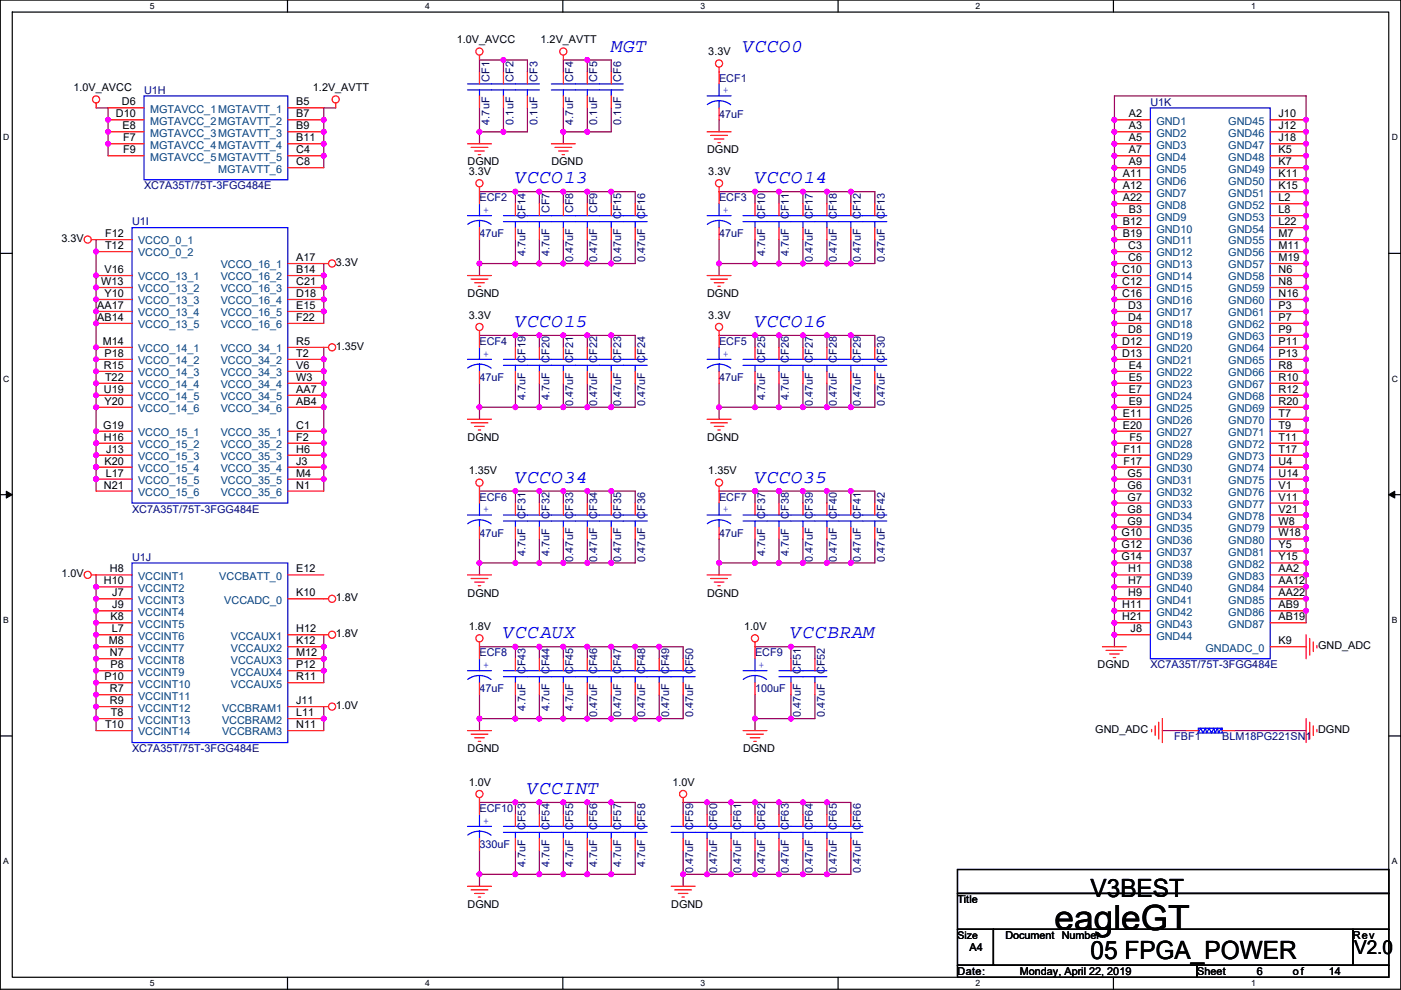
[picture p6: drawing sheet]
<svg xmlns="http://www.w3.org/2000/svg" width="297mm" height="210mm" viewBox="0 0 297 210" stroke-linecap="round" stroke-linejoin="round" font-family="sans-serif">
<defs><g id="words">
<text font-size="7.4" x="223.6" y="197.2">eagleGT</text>
<g font-size="5.3">
<text x="231.2" y="190.2">V3BEST</text>
<text x="231.2" y="203.4">05 FPGA_POWER</text>
</g>
<g font-size="4.1" fill="#00f">
<text x="129.6" y="10.9">MGT</text>
<text x="157.5" y="10.9">VCCO0</text>
<text x="109.3" y="38.9">VCCO13</text>
<text x="160.1" y="38.9">VCCO14</text>
<text x="109.3" y="69.4">VCCO15</text>
<text x="160.1" y="69.4">VCCO16</text>
<text x="109.3" y="102.4">VCCO34</text>
<text x="160.1" y="102.4">VCCO35</text>
<text x="106.7" y="135.4">VCCAUX</text>
<text x="167.7" y="135.4">VCCBRAM</text>
<text x="111.8" y="168.4">VCCINT</text>
</g>
<text font-size="4.1" x="287.1" y="202.3">V2.0</text>
<g font-size="2.3">
<text x="96.8" y="9.2">1.0V_AVCC</text>
<text x="114.6" y="9.2">1.2V_AVTT</text>
<text x="150.2" y="11.7">3.3V</text>
<text x="15.6" y="19.3">1.0V_AVCC</text>
<text x="25.8" y="22.4">D6</text>
<text x="62.8" y="22.4">B5</text>
<text x="66.4" y="19.3">1.2V_AVTT</text>
<text x="24.6" y="24.9">D10</text>
<text x="26" y="27.4">E8</text>
<text x="26.1" y="30">F7</text>
<text x="62.8" y="24.9">B7</text>
<text x="62.8" y="27.4">B9</text>
<text x="62.8" y="30">B11</text>
<text x="239.3" y="24.9">A2</text>
<text x="239.3" y="27.4">A3</text>
<text x="239.3" y="30">A5</text>
<text x="271.1" y="24.9">J10</text>
<text x="271.1" y="27.4">J12</text>
<text x="271.1" y="30">J18</text>
<text x="26.1" y="32.5">F9</text>
<text x="62.8" y="32.5">C4</text>
<text x="62.8" y="35.1">C8</text>
<text x="99.1" y="35.1">DGND</text>
<text x="116.9" y="35.1">DGND</text>
<text x="149.9" y="32.6">DGND</text>
<text x="239.3" y="32.5">A7</text>
<text x="239.3" y="35.1">A9</text>
<text x="271.1" y="32.5">K5</text>
<text x="271.1" y="35.1">K7</text>
<text x="99.4" y="37.1">3.3V</text>
<text x="150.2" y="37.1">3.3V</text>
<text x="238.1" y="37.6">A11</text>
<text x="238.1" y="40.1">A12</text>
<text x="271.1" y="37.6">K11</text>
<text x="271.1" y="40.1">K15</text>
<text x="238.1" y="42.7">A22</text>
<text x="238.1" y="47.8">B12</text>
<text x="239.3" y="45.2">B3</text>
<text x="271.1" y="42.7">L2</text>
<text x="271.1" y="45.2">L8</text>
<text x="271.1" y="47.8">L22</text>
<text x="13" y="51.4">3.3V</text>
<text x="22.3" y="52.8">T12</text>
<text x="22.3" y="50.3">F12</text>
<text x="238.1" y="50.3">B19</text>
<text x="239.2" y="52.8">C3</text>
<text x="271.1" y="50.3">M7</text>
<text x="271.1" y="52.8">M11</text>
<text x="22.2" y="57.9">V16</text>
<text x="62.8" y="55.4">A17</text>
<text x="62.8" y="57.9">B14</text>
<text x="71.2" y="56.4">3.3V</text>
<text x="237.9" y="57.9">C10</text>
<text x="239.2" y="55.4">C6</text>
<text x="271.1" y="55.4">M19</text>
<text x="271.1" y="57.9">N6</text>
<text x="20.6" y="65.5">AA17</text>
<text x="21.5" y="60.5">W13</text>
<text x="22.2" y="63">Y10</text>
<text x="62.8" y="60.5">C21</text>
<text x="62.8" y="63">D18</text>
<text x="62.8" y="65.5">E15</text>
<text x="99.1" y="63">DGND</text>
<text x="149.9" y="63">DGND</text>
<text x="237.9" y="60.5">C12</text>
<text x="237.9" y="63">C16</text>
<text x="239.2" y="65.5">D3</text>
<text x="271.1" y="60.5">N8</text>
<text x="271.1" y="63">N16</text>
<text x="271.1" y="65.5">P3</text>
<text x="20.6" y="68.1">AB14</text>
<text x="62.8" y="68.1">F22</text>
<text x="99.4" y="67.6">3.3V</text>
<text x="150.2" y="67.6">3.3V</text>
<text x="239.2" y="70.6">D8</text>
<text x="239.2" y="68.1">D4</text>
<text x="271.1" y="68.1">P7</text>
<text x="271.1" y="70.6">P9</text>
<text x="21.8" y="73.2">M14</text>
<text x="22.2" y="75.7">P18</text>
<text x="62.8" y="73.2">R5</text>
<text x="62.8" y="75.7">T2</text>
<text x="71.2" y="74.2">1.35V</text>
<text x="237.9" y="73.2">D12</text>
<text x="237.9" y="75.7">D13</text>
<text x="271.1" y="73.2">P11</text>
<text x="271.1" y="75.7">P13</text>
<text x="22" y="78.2">R15</text>
<text x="22" y="83.3">U19</text>
<text x="22.3" y="80.8">T22</text>
<text x="62.8" y="83.3">AA7</text>
<text x="62.8" y="78.2">V6</text>
<text x="62.8" y="80.8">W3</text>
<text x="239.3" y="78.2">E4</text>
<text x="239.3" y="80.8">E5</text>
<text x="239.3" y="83.3">E7</text>
<text x="271.1" y="78.2">R8</text>
<text x="271.1" y="80.8">R10</text>
<text x="271.1" y="83.3">R12</text>
<text x="22.2" y="85.9">Y20</text>
<text x="62.8" y="85.9">AB4</text>
<text x="238.1" y="88.4">E11</text>
<text x="239.3" y="85.9">E9</text>
<text x="271.1" y="85.9">R20</text>
<text x="271.1" y="88.4">T7</text>
<text x="21.9" y="90.9">G19</text>
<text x="22" y="93.5">H16</text>
<text x="62.8" y="90.9">C1</text>
<text x="62.8" y="93.5">F2</text>
<text x="99.1" y="93.5">DGND</text>
<text x="149.9" y="93.5">DGND</text>
<text x="238.1" y="90.9">E20</text>
<text x="239.5" y="93.5">F5</text>
<text x="271.1" y="90.9">T9</text>
<text x="271.1" y="93.5">T11</text>
<text x="22.2" y="98.6">K20</text>
<text x="22.4" y="101.1">L17</text>
<text x="22.5" y="96">J13</text>
<text x="62.8" y="96">H6</text>
<text x="62.8" y="98.6">J3</text>
<text x="62.8" y="101.1">M4</text>
<text x="99.4" y="100.6">1.35V</text>
<text x="150.2" y="100.6">1.35V</text>
<text x="238.2" y="96">F11</text>
<text x="238.2" y="98.6">F17</text>
<text x="239.1" y="101.1">G5</text>
<text x="271.1" y="96">T17</text>
<text x="271.1" y="98.6">U4</text>
<text x="271.1" y="101.1">U14</text>
<text x="22" y="103.6">N21</text>
<text x="62.8" y="103.6">N1</text>
<text x="239.1" y="103.6">G6</text>
<text x="239.1" y="106.2">G7</text>
<text x="271.1" y="103.6">V1</text>
<text x="271.1" y="106.2">V11</text>
<text x="237.8" y="113.8">G10</text>
<text x="239.1" y="108.7">G8</text>
<text x="239.1" y="111.3">G9</text>
<text x="271.1" y="108.7">V21</text>
<text x="271.1" y="111.3">W8</text>
<text x="271.1" y="113.8">W18</text>
<text x="237.8" y="116.3">G12</text>
<text x="237.8" y="118.9">G14</text>
<text x="271.1" y="116.3">Y5</text>
<text x="271.1" y="118.9">Y15</text>
<text x="13" y="122.5">1.0V</text>
<text x="22" y="124">H10</text>
<text x="23.3" y="121.4">H8</text>
<text x="62.8" y="121.4">E12</text>
<text x="239.2" y="121.4">H1</text>
<text x="239.2" y="124">H7</text>
<text x="271.1" y="121.4">AA2</text>
<text x="271.1" y="124">AA12</text>
<text x="23.4" y="131.6">K8</text>
<text x="23.8" y="126.5">J7</text>
<text x="23.8" y="129">J9</text>
<text x="62.8" y="126.5">K10</text>
<text x="71.2" y="127.6">1.8V</text>
<text x="99.1" y="126.5">DGND</text>
<text x="149.9" y="126.5">DGND</text>
<text x="237.9" y="129">H11</text>
<text x="237.9" y="131.6">H21</text>
<text x="239.2" y="126.5">H9</text>
<text x="271.1" y="126.5">AA22</text>
<text x="271.1" y="129">AB9</text>
<text x="271.1" y="131.6">AB19</text>
<text x="23.1" y="136.7">M8</text>
<text x="23.7" y="134.1">L7</text>
<text x="62.8" y="134.1">H12</text>
<text x="62.8" y="136.7">K12</text>
<text x="71.2" y="135.2">1.8V</text>
<text x="99.4" y="133.6">1.8V</text>
<text x="157.8" y="133.6">1.0V</text>
<text x="239.7" y="134.1">J8</text>
<text x="271.1" y="136.7">K9</text>
<text x="279.5" y="137.7">GND_ADC</text>
<text x="23.3" y="139.2">N7</text>
<text x="23.4" y="141.7">P8</text>
<text x="62.8" y="139.2">M12</text>
<text x="62.8" y="141.7">P12</text>
<text x="232.7" y="141.8">DGND</text>
<text x="22.2" y="144.3">P10</text>
<text x="23.3" y="146.8">R7</text>
<text x="23.3" y="149.4">R9</text>
<text x="62.8" y="144.3">R11</text>
<text x="62.8" y="149.4">J11</text>
<text x="22.3" y="154.4">T10</text>
<text x="23.5" y="151.9">T8</text>
<text x="62.8" y="151.9">L11</text>
<text x="62.8" y="154.4">N11</text>
<text x="71.2" y="150.4">1.0V</text>
<text x="232.2" y="155.5">GND_ADC</text>
<text x="279.5" y="155.5">DGND</text>
<text x="99.1" y="159.6">DGND</text>
<text x="157.5" y="159.6">DGND</text>
<text x="99.4" y="166.7">1.0V</text>
<text x="142.6" y="166.7">1.0V</text>
<text x="203" y="191.6">Title</text>
<text x="99.1" y="192.6">DGND</text>
<text x="142.3" y="192.6">DGND</text>
<text x="205.5" y="201.7">A4</text>
<text x="213.2" y="199.2">Document Number</text>
<text x="286.8" y="199.2">Rev</text>
<text x="203" y="206.8">Date:</text>
<text x="216.2" y="206.8">Monday, April 22, 2019</text>
<text x="253.8" y="206.8">Sheet</text>
<text x="266.5" y="206.8">6</text>
<text x="274.1" y="206.8">of</text>
<text x="281.7" y="206.8">14</text>
</g>
<g font-size="2.3" fill="#000080">
<text x="103.8" y="17.3" transform="rotate(-90 103.8 17.3)">CF1</text>
<text x="108.9" y="17.3" transform="rotate(-90 108.9 17.3)">CF2</text>
<text x="113.9" y="17.3" transform="rotate(-90 113.9 17.3)">CF3</text>
<text x="121.6" y="17.3" transform="rotate(-90 121.6 17.3)">CF4</text>
<text x="126.6" y="17.3" transform="rotate(-90 126.6 17.3)">CF5</text>
<text x="131.7" y="17.3" transform="rotate(-90 131.7 17.3)">CF6</text>
<text x="152.5" y="17.3">ECF1</text>
<text x="30.5" y="19.9">U1H</text>
<text x="243.9" y="22.4">U1K</text>
<text x="103.8" y="26.4" transform="rotate(-90 103.8 26.4)">4.7uF</text>
<text x="108.9" y="26.4" transform="rotate(-90 108.9 26.4)">0.1uF</text>
<text x="113.9" y="26.4" transform="rotate(-90 113.9 26.4)">0.1uF</text>
<text x="121.6" y="26.4" transform="rotate(-90 121.6 26.4)">4.7uF</text>
<text x="126.6" y="26.4" transform="rotate(-90 126.6 26.4)">0.1uF</text>
<text x="131.7" y="26.4" transform="rotate(-90 131.7 26.4)">0.1uF</text>
<text x="152.5" y="24.9">47uF</text>
<text x="30.5" y="40.2">XC7A35T/75T-3FGG484E</text>
<text x="28" y="47.8">U1I</text>
<text x="101.7" y="42.7">ECF2</text>
<text x="111.4" y="46.5" transform="rotate(-90 111.4 46.5)">CF14</text>
<text x="116.5" y="45.2" transform="rotate(-90 116.5 45.2)">CF7</text>
<text x="121.6" y="45.2" transform="rotate(-90 121.6 45.2)">CF8</text>
<text x="126.6" y="45.2" transform="rotate(-90 126.6 45.2)">CF9</text>
<text x="131.7" y="46.5" transform="rotate(-90 131.7 46.5)">CF15</text>
<text x="136.8" y="46.5" transform="rotate(-90 136.8 46.5)">CF16</text>
<text x="152.5" y="42.7">ECF3</text>
<text x="162.2" y="46.5" transform="rotate(-90 162.2 46.5)">CF10</text>
<text x="167.3" y="46.5" transform="rotate(-90 167.3 46.5)">CF11</text>
<text x="172.4" y="46.5" transform="rotate(-90 172.4 46.5)">CF17</text>
<text x="177.4" y="46.5" transform="rotate(-90 177.4 46.5)">CF18</text>
<text x="182.5" y="46.5" transform="rotate(-90 182.5 46.5)">CF12</text>
<text x="187.6" y="46.5" transform="rotate(-90 187.6 46.5)">CF13</text>
<text x="101.7" y="50.3">47uF</text>
<text x="152.5" y="50.3">47uF</text>
<text x="111.4" y="54.4" transform="rotate(-90 111.4 54.4)">4.7uF</text>
<text x="116.5" y="54.4" transform="rotate(-90 116.5 54.4)">4.7uF</text>
<text x="121.6" y="55.6" transform="rotate(-90 121.6 55.6)">0.47uF</text>
<text x="126.6" y="55.6" transform="rotate(-90 126.6 55.6)">0.47uF</text>
<text x="131.7" y="55.6" transform="rotate(-90 131.7 55.6)">0.47uF</text>
<text x="136.8" y="55.6" transform="rotate(-90 136.8 55.6)">0.47uF</text>
<text x="162.2" y="54.4" transform="rotate(-90 162.2 54.4)">4.7uF</text>
<text x="167.3" y="54.4" transform="rotate(-90 167.3 54.4)">4.7uF</text>
<text x="172.4" y="55.6" transform="rotate(-90 172.4 55.6)">0.47uF</text>
<text x="177.4" y="55.6" transform="rotate(-90 177.4 55.6)">0.47uF</text>
<text x="182.5" y="55.6" transform="rotate(-90 182.5 55.6)">0.47uF</text>
<text x="187.6" y="55.6" transform="rotate(-90 187.6 55.6)">0.47uF</text>
<text x="101.7" y="73.2">ECF4</text>
<text x="111.4" y="77" transform="rotate(-90 111.4 77)">CF19</text>
<text x="116.5" y="77" transform="rotate(-90 116.5 77)">CF20</text>
<text x="121.6" y="77" transform="rotate(-90 121.6 77)">CF21</text>
<text x="126.6" y="77" transform="rotate(-90 126.6 77)">CF22</text>
<text x="131.7" y="77" transform="rotate(-90 131.7 77)">CF23</text>
<text x="136.8" y="77" transform="rotate(-90 136.8 77)">CF24</text>
<text x="152.5" y="73.2">ECF5</text>
<text x="162.2" y="77" transform="rotate(-90 162.2 77)">CF25</text>
<text x="167.3" y="77" transform="rotate(-90 167.3 77)">CF26</text>
<text x="172.4" y="77" transform="rotate(-90 172.4 77)">CF27</text>
<text x="177.4" y="77" transform="rotate(-90 177.4 77)">CF28</text>
<text x="182.5" y="77" transform="rotate(-90 182.5 77)">CF29</text>
<text x="187.6" y="77" transform="rotate(-90 187.6 77)">CF30</text>
<text x="101.7" y="80.8">47uF</text>
<text x="152.5" y="80.8">47uF</text>
<text x="111.4" y="84.9" transform="rotate(-90 111.4 84.9)">4.7uF</text>
<text x="116.5" y="84.9" transform="rotate(-90 116.5 84.9)">4.7uF</text>
<text x="121.6" y="86.1" transform="rotate(-90 121.6 86.1)">0.47uF</text>
<text x="126.6" y="86.1" transform="rotate(-90 126.6 86.1)">0.47uF</text>
<text x="131.7" y="86.1" transform="rotate(-90 131.7 86.1)">0.47uF</text>
<text x="136.8" y="86.1" transform="rotate(-90 136.8 86.1)">0.47uF</text>
<text x="162.2" y="84.9" transform="rotate(-90 162.2 84.9)">4.7uF</text>
<text x="167.3" y="84.9" transform="rotate(-90 167.3 84.9)">4.7uF</text>
<text x="172.4" y="86.1" transform="rotate(-90 172.4 86.1)">0.47uF</text>
<text x="177.4" y="86.1" transform="rotate(-90 177.4 86.1)">0.47uF</text>
<text x="182.5" y="86.1" transform="rotate(-90 182.5 86.1)">0.47uF</text>
<text x="187.6" y="86.1" transform="rotate(-90 187.6 86.1)">0.47uF</text>
<text x="101.7" y="106.2">ECF6</text>
<text x="152.5" y="106.2">ECF7</text>
<text x="28" y="108.8">XC7A35T/75T-3FGG484E</text>
<text x="101.7" y="113.8">47uF</text>
<text x="111.4" y="110" transform="rotate(-90 111.4 110)">CF31</text>
<text x="116.5" y="110" transform="rotate(-90 116.5 110)">CF32</text>
<text x="121.6" y="110" transform="rotate(-90 121.6 110)">CF33</text>
<text x="126.6" y="110" transform="rotate(-90 126.6 110)">CF34</text>
<text x="131.7" y="110" transform="rotate(-90 131.7 110)">CF35</text>
<text x="136.8" y="110" transform="rotate(-90 136.8 110)">CF36</text>
<text x="152.5" y="113.8">47uF</text>
<text x="162.2" y="110" transform="rotate(-90 162.2 110)">CF37</text>
<text x="167.3" y="110" transform="rotate(-90 167.3 110)">CF38</text>
<text x="172.4" y="110" transform="rotate(-90 172.4 110)">CF39</text>
<text x="177.4" y="110" transform="rotate(-90 177.4 110)">CF40</text>
<text x="182.5" y="110" transform="rotate(-90 182.5 110)">CF41</text>
<text x="187.6" y="110" transform="rotate(-90 187.6 110)">CF42</text>
<text x="28" y="118.9">U1J</text>
<text x="111.4" y="117.9" transform="rotate(-90 111.4 117.9)">4.7uF</text>
<text x="116.5" y="117.9" transform="rotate(-90 116.5 117.9)">4.7uF</text>
<text x="121.6" y="119.1" transform="rotate(-90 121.6 119.1)">0.47uF</text>
<text x="126.6" y="119.1" transform="rotate(-90 126.6 119.1)">0.47uF</text>
<text x="131.7" y="119.1" transform="rotate(-90 131.7 119.1)">0.47uF</text>
<text x="136.8" y="119.1" transform="rotate(-90 136.8 119.1)">0.47uF</text>
<text x="162.2" y="117.9" transform="rotate(-90 162.2 117.9)">4.7uF</text>
<text x="167.3" y="117.9" transform="rotate(-90 167.3 117.9)">4.7uF</text>
<text x="172.4" y="119.1" transform="rotate(-90 172.4 119.1)">0.47uF</text>
<text x="177.4" y="119.1" transform="rotate(-90 177.4 119.1)">0.47uF</text>
<text x="182.5" y="119.1" transform="rotate(-90 182.5 119.1)">0.47uF</text>
<text x="187.6" y="119.1" transform="rotate(-90 187.6 119.1)">0.47uF</text>
<text x="101.7" y="139.2">ECF8</text>
<text x="111.4" y="143" transform="rotate(-90 111.4 143)">CF43</text>
<text x="116.5" y="143" transform="rotate(-90 116.5 143)">CF44</text>
<text x="121.6" y="143" transform="rotate(-90 121.6 143)">CF45</text>
<text x="126.6" y="143" transform="rotate(-90 126.6 143)">CF46</text>
<text x="131.7" y="143" transform="rotate(-90 131.7 143)">CF47</text>
<text x="136.8" y="143" transform="rotate(-90 136.8 143)">CF48</text>
<text x="141.9" y="143" transform="rotate(-90 141.9 143)">CF49</text>
<text x="147" y="143" transform="rotate(-90 147 143)">CF50</text>
<text x="160.1" y="139.2">ECF9</text>
<text x="169.8" y="143" transform="rotate(-90 169.8 143)">CF51</text>
<text x="174.9" y="143" transform="rotate(-90 174.9 143)">CF52</text>
<text x="243.9" y="141.8">XC7A35T/75T-3FGG484E</text>
<text x="101.7" y="146.9">47uF</text>
<text x="160.1" y="146.9">100uF</text>
<text x="111.4" y="150.9" transform="rotate(-90 111.4 150.9)">4.7uF</text>
<text x="116.5" y="150.9" transform="rotate(-90 116.5 150.9)">4.7uF</text>
<text x="121.6" y="150.9" transform="rotate(-90 121.6 150.9)">4.7uF</text>
<text x="126.6" y="152.2" transform="rotate(-90 126.6 152.2)">0.47uF</text>
<text x="131.7" y="152.2" transform="rotate(-90 131.7 152.2)">0.47uF</text>
<text x="136.8" y="152.2" transform="rotate(-90 136.8 152.2)">0.47uF</text>
<text x="141.9" y="152.2" transform="rotate(-90 141.9 152.2)">0.47uF</text>
<text x="147" y="152.2" transform="rotate(-90 147 152.2)">0.47uF</text>
<text x="169.8" y="152.2" transform="rotate(-90 169.8 152.2)">0.47uF</text>
<text x="174.9" y="152.2" transform="rotate(-90 174.9 152.2)">0.47uF</text>
<text x="28" y="159.6">XC7A35T/75T-3FGG484E</text>
<text x="249" y="157">FBF1</text>
<text x="259.1" y="157">BLM18PG221SN1</text>
<text x="101.7" y="172.3">ECF10</text>
<text x="101.7" y="179.9">330uF</text>
<text x="111.4" y="176" transform="rotate(-90 111.4 176)">CF53</text>
<text x="116.5" y="176" transform="rotate(-90 116.5 176)">CF54</text>
<text x="121.6" y="176" transform="rotate(-90 121.6 176)">CF55</text>
<text x="126.6" y="176" transform="rotate(-90 126.6 176)">CF56</text>
<text x="131.7" y="176" transform="rotate(-90 131.7 176)">CF57</text>
<text x="136.8" y="176" transform="rotate(-90 136.8 176)">CF58</text>
<text x="147" y="176" transform="rotate(-90 147 176)">CF59</text>
<text x="152" y="176" transform="rotate(-90 152 176)">CF60</text>
<text x="157.1" y="176" transform="rotate(-90 157.1 176)">CF61</text>
<text x="162.2" y="176" transform="rotate(-90 162.2 176)">CF62</text>
<text x="167.3" y="176" transform="rotate(-90 167.3 176)">CF63</text>
<text x="172.4" y="176" transform="rotate(-90 172.4 176)">CF64</text>
<text x="177.4" y="176" transform="rotate(-90 177.4 176)">CF65</text>
<text x="182.5" y="176" transform="rotate(-90 182.5 176)">CF66</text>
<text x="111.4" y="183.9" transform="rotate(-90 111.4 183.9)">4.7uF</text>
<text x="116.5" y="183.9" transform="rotate(-90 116.5 183.9)">4.7uF</text>
<text x="121.6" y="183.9" transform="rotate(-90 121.6 183.9)">4.7uF</text>
<text x="126.6" y="183.9" transform="rotate(-90 126.6 183.9)">4.7uF</text>
<text x="131.7" y="183.9" transform="rotate(-90 131.7 183.9)">4.7uF</text>
<text x="136.8" y="183.9" transform="rotate(-90 136.8 183.9)">4.7uF</text>
<text x="147" y="185.2" transform="rotate(-90 147 185.2)">0.47uF</text>
<text x="152" y="185.2" transform="rotate(-90 152 185.2)">0.47uF</text>
<text x="157.1" y="185.2" transform="rotate(-90 157.1 185.2)">0.47uF</text>
<text x="162.2" y="185.2" transform="rotate(-90 162.2 185.2)">0.47uF</text>
<text x="167.3" y="185.2" transform="rotate(-90 167.3 185.2)">0.47uF</text>
<text x="172.4" y="185.2" transform="rotate(-90 172.4 185.2)">0.47uF</text>
<text x="177.4" y="185.2" transform="rotate(-90 177.4 185.2)">0.47uF</text>
<text x="182.5" y="185.2" transform="rotate(-90 182.5 185.2)">0.47uF</text>
</g>
<g font-size="2.3" fill="#004080">
<text x="31.8" y="23.9">MGTAVCC_1MGTAVTT_1</text>
<text x="31.8" y="26.5">MGTAVCC_2MGTAVTT_2</text>
<text x="31.8" y="29">MGTAVCC_3MGTAVTT_3</text>
<text x="245.2" y="26.5">GND1</text>
<text x="245.2" y="29">GND2</text>
<text x="260.4" y="26.5">GND45</text>
<text x="260.4" y="29">GND46</text>
<text x="31.8" y="31.5">MGTAVCC_4MGTAVTT_4</text>
<text x="31.8" y="34.1">MGTAVCC_5MGTAVTT_5</text>
<text x="245.2" y="31.5">GND3</text>
<text x="245.2" y="34.1">GND4</text>
<text x="260.4" y="31.5">GND47</text>
<text x="260.4" y="34.1">GND48</text>
<text x="46.2" y="36.6">MGTAVTT_6</text>
<text x="245.2" y="36.6">GND5</text>
<text x="245.2" y="39.2">GND6</text>
<text x="245.2" y="41.7">GND7</text>
<text x="260.4" y="36.6">GND49</text>
<text x="260.4" y="39.2">GND50</text>
<text x="260.4" y="41.7">GND51</text>
<text x="245.2" y="44.2">GND8</text>
<text x="245.2" y="46.8">GND9</text>
<text x="260.4" y="44.2">GND52</text>
<text x="260.4" y="46.8">GND53</text>
<text x="29.3" y="51.9">VCCO_0_1</text>
<text x="245.2" y="49.3">GND10</text>
<text x="245.2" y="51.9">GND11</text>
<text x="260.4" y="49.3">GND54</text>
<text x="260.4" y="51.9">GND55</text>
<text x="29.3" y="54.4">VCCO_0_2</text>
<text x="29.3" y="59.5">VCCO_13_1</text>
<text x="46.8" y="56.9">VCCO_16_1</text>
<text x="46.8" y="59.5">VCCO_16_2</text>
<text x="245.2" y="54.4">GND12</text>
<text x="245.2" y="56.9">GND13</text>
<text x="245.2" y="59.5">GND14</text>
<text x="260.4" y="54.4">GND56</text>
<text x="260.4" y="56.9">GND57</text>
<text x="260.4" y="59.5">GND58</text>
<text x="29.3" y="62">VCCO_13_2</text>
<text x="29.3" y="64.6">VCCO_13_3</text>
<text x="46.8" y="62">VCCO_16_3</text>
<text x="46.8" y="64.6">VCCO_16_4</text>
<text x="245.2" y="62">GND15</text>
<text x="245.2" y="64.6">GND16</text>
<text x="260.4" y="62">GND59</text>
<text x="260.4" y="64.6">GND60</text>
<text x="29.3" y="67.1">VCCO_13_4</text>
<text x="29.3" y="69.6">VCCO_13_5</text>
<text x="46.8" y="67.1">VCCO_16_5</text>
<text x="46.8" y="69.6">VCCO_16_6</text>
<text x="245.2" y="67.1">GND17</text>
<text x="245.2" y="69.6">GND18</text>
<text x="260.4" y="67.1">GND61</text>
<text x="260.4" y="69.6">GND62</text>
<text x="29.3" y="74.7">VCCO_14_1</text>
<text x="29.3" y="77.3">VCCO_14_2</text>
<text x="46.8" y="74.7">VCCO_34_1</text>
<text x="46.8" y="77.3">VCCO_34_2</text>
<text x="245.2" y="72.2">GND19</text>
<text x="245.2" y="74.7">GND20</text>
<text x="245.2" y="77.3">GND21</text>
<text x="260.4" y="72.2">GND63</text>
<text x="260.4" y="74.7">GND64</text>
<text x="260.4" y="77.3">GND65</text>
<text x="29.3" y="79.8">VCCO_14_3</text>
<text x="29.3" y="82.3">VCCO_14_4</text>
<text x="46.8" y="79.8">VCCO_34_3</text>
<text x="46.8" y="82.3">VCCO_34_4</text>
<text x="245.2" y="79.8">GND22</text>
<text x="245.2" y="82.3">GND23</text>
<text x="260.4" y="79.8">GND66</text>
<text x="260.4" y="82.3">GND67</text>
<text x="29.3" y="84.9">VCCO_14_5</text>
<text x="29.3" y="87.4">VCCO_14_6</text>
<text x="46.8" y="84.9">VCCO_34_5</text>
<text x="46.8" y="87.4">VCCO_34_6</text>
<text x="245.2" y="84.9">GND24</text>
<text x="245.2" y="87.4">GND25</text>
<text x="245.2" y="90">GND26</text>
<text x="260.4" y="84.9">GND68</text>
<text x="260.4" y="87.4">GND69</text>
<text x="260.4" y="90">GND70</text>
<text x="29.3" y="92.5">VCCO_15_1</text>
<text x="29.3" y="95">VCCO_15_2</text>
<text x="46.8" y="92.5">VCCO_35_1</text>
<text x="46.8" y="95">VCCO_35_2</text>
<text x="245.2" y="92.5">GND27</text>
<text x="245.2" y="95">GND28</text>
<text x="260.4" y="92.5">GND71</text>
<text x="260.4" y="95">GND72</text>
<text x="29.3" y="97.6">VCCO_15_3</text>
<text x="29.3" y="100.1">VCCO_15_4</text>
<text x="46.8" y="97.6">VCCO_35_3</text>
<text x="46.8" y="100.1">VCCO_35_4</text>
<text x="245.2" y="97.6">GND29</text>
<text x="245.2" y="100.1">GND30</text>
<text x="260.4" y="97.6">GND73</text>
<text x="260.4" y="100.1">GND74</text>
<text x="29.3" y="102.7">VCCO_15_5</text>
<text x="29.3" y="105.2">VCCO_15_6</text>
<text x="46.8" y="102.7">VCCO_35_5</text>
<text x="46.8" y="105.2">VCCO_35_6</text>
<text x="245.2" y="102.7">GND31</text>
<text x="245.2" y="105.2">GND32</text>
<text x="245.2" y="107.7">GND33</text>
<text x="260.4" y="102.7">GND75</text>
<text x="260.4" y="105.2">GND76</text>
<text x="260.4" y="107.7">GND77</text>
<text x="245.2" y="110.3">GND34</text>
<text x="245.2" y="112.8">GND35</text>
<text x="260.4" y="110.3">GND78</text>
<text x="260.4" y="112.8">GND79</text>
<text x="245.2" y="115.4">GND36</text>
<text x="245.2" y="117.9">GND37</text>
<text x="260.4" y="115.4">GND80</text>
<text x="260.4" y="117.9">GND81</text>
<text x="29.3" y="123">VCCINT1</text>
<text x="29.3" y="125.5">VCCINT2</text>
<text x="46.5" y="123">VCCBATT_0</text>
<text x="245.2" y="120.4">GND38</text>
<text x="245.2" y="123">GND39</text>
<text x="245.2" y="125.5">GND40</text>
<text x="260.4" y="123">GND83</text>
<text x="260.4" y="125.5">GND84</text>
<text x="260.4" y="120.4">GND82</text>
<text x="29.3" y="128.1">VCCINT3</text>
<text x="29.3" y="130.6">VCCINT4</text>
<text x="47.6" y="128.1">VCCADC_0</text>
<text x="245.2" y="128.1">GND41</text>
<text x="245.2" y="130.6">GND42</text>
<text x="260.4" y="128.1">GND85</text>
<text x="260.4" y="130.6">GND86</text>
<text x="29.3" y="133.1">VCCINT5</text>
<text x="29.3" y="135.7">VCCINT6</text>
<text x="49" y="135.7">VCCAUX1</text>
<text x="245.2" y="133.1">GND43</text>
<text x="245.2" y="135.7">GND44</text>
<text x="260.4" y="133.1">GND87</text>
<text x="29.3" y="138.2">VCCINT7</text>
<text x="29.3" y="140.8">VCCINT8</text>
<text x="29.3" y="143.3">VCCINT9</text>
<text x="49" y="138.2">VCCAUX2</text>
<text x="49" y="140.8">VCCAUX3</text>
<text x="49" y="143.3">VCCAUX4</text>
<text x="255.6" y="138.2">GNDADC_0</text>
<text x="29.3" y="145.8">VCCINT10</text>
<text x="29.3" y="148.4">VCCINT11</text>
<text x="49" y="145.8">VCCAUX5</text>
<text x="29.3" y="150.9">VCCINT12</text>
<text x="29.3" y="153.5">VCCINT13</text>
<text x="29.3" y="156">VCCINT14</text>
<text x="47.1" y="150.9">VCCBRAM1</text>
<text x="47.1" y="153.5">VCCBRAM2</text>
<text x="47.1" y="156">VCCBRAM3</text>
</g>
<text font-size="2.2" x="203" y="199.1">Size</text>
<g font-size="2.1" fill="#00f">
<text x="153.2" y="19.7">+</text>
<text x="102.4" y="45.1">+</text>
<text x="153.2" y="45.1">+</text>
<text x="102.4" y="75.6">+</text>
<text x="153.2" y="75.6">+</text>
<text x="102.4" y="108.6">+</text>
<text x="153.2" y="108.6">+</text>
<text x="102.4" y="141.7">+</text>
<text x="160.8" y="141.7">+</text>
<text x="102.4" y="174.7">+</text>
</g>
<g font-size="1.8">
<text x="31.8" y="1.9">5</text>
<text x="90.1" y="1.9">4</text>
<text x="148.5" y="1.9">3</text>
<text x="206.9" y="1.9">2</text>
<text x="265.2" y="1.9">1</text>
<text x=".7" y="29.8">D</text>
<text x="295.1" y="29.8">D</text>
<text x=".7" y="81">C</text>
<text x="295.1" y="81">C</text>
<text x=".7" y="132.1">B</text>
<text x="295.1" y="132.1">B</text>
<text x=".7" y="183.3">A</text>
<text x="295.1" y="183.3">A</text>
<text x="31.8" y="209.2">5</text>
<text x="90.1" y="209.2">4</text>
<text x="148.5" y="209.2">3</text>
<text x="206.9" y="209.2">2</text>
<text x="265.2" y="209.2">1</text>
</g>
</g></defs>
<path d="M.1 0h296.9v209.8h-296.9zM2.6 2.6h291.8v204.7h-291.8z" fill="none" stroke="#000" stroke-width=".25"/>
<g fill="#fff">
<path d="M31.8 .3h1v2h-1z"/>
<path d="M31.8 207.5h1v2.1h-1z"/>
</g>
<path d="M61 0v2.6M61 207.3v2.5" fill="none" stroke="#000" stroke-width=".25"/>
<g fill="#fff">
<path d="M90.1 .3h1v2h-1z"/>
<path d="M90.1 207.5h1v2.1h-1z"/>
</g>
<path d="M119.3 0v2.6M119.3 207.3v2.5" fill="none" stroke="#000" stroke-width=".25"/>
<g fill="#fff">
<path d="M148.5 .3h1v2h-1z"/>
<path d="M148.5 207.5h1v2.1h-1z"/>
</g>
<path d="M177.7 0v2.6M177.7 207.3v2.5" fill="none" stroke="#000" stroke-width=".25"/>
<g fill="#fff">
<path d="M206.9 .3h1v2h-1z"/>
<path d="M206.9 207.5h1v2.1h-1z"/>
</g>
<path d="M236.1 0v2.6M236.1 207.3v2.5" fill="none" stroke="#000" stroke-width=".25"/>
<g fill="#fff">
<path d="M265.2 .3h1v2h-1z"/>
<path d="M265.2 207.5h1v2.1h-1z"/>
<path d="M.7 28.2h1.3v2h-1.3z"/>
<path d="M295.1 28.2h1.3v2h-1.3z"/>
<path d="M.7 79.3h1.3v2.1h-1.3z"/>
<path d="M295.1 79.3h1.3v2.1h-1.3z"/>
</g>
<path d="M.1 53.7h2.5M294.4 53.7h2.6" fill="none" stroke="#000" stroke-width=".25"/>
<g fill="#fff">
<path d="M.7 130.5h1.2v2h-1.2z"/>
<path d="M295.1 130.5h1.2v2h-1.2z"/>
</g>
<path d="M.1 104.9h2.5M294.4 104.9h2.6" fill="none" stroke="#000" stroke-width=".25"/>
<path d="M1.3 104.2l1.3 .7-1.3 .7zM294.4 104.9l1.3-.7v1.4z" fill="#000" stroke="#000" stroke-width=".21"/>
<g fill="#fff">
<path d="M.7 181.7h1.2v2h-1.2z"/>
<path d="M295.1 181.7h1.2v2h-1.2z"/>
</g>
<path d="M.1 156.1h2.5M294.4 156.1h2.6M203 184.4h91.4v5.1h-91.4zM203 189.5h91.4v7.6h-91.4zM203 197.1h7.6v7.6h-7.6zM210.6 197.1h76.2v7.6h-76.2zM286.8 197.1h7.6v7.6h-7.6zM203 204.7h50.8v2.6h-50.8zM253.8 204.7h40.6v2.6h-40.6z" fill="none" stroke="#000" stroke-width=".25"/>
<g fill="none" stroke="#800040" stroke-width=".25">
<path d="M106.7 12.7h-5v2.6M106.7 12.7h5.1v2.6M106.7 12.7v2.6M124.5 15.3v-2.6h5.1v2.6M124.5 12.7h-5.1v2.6M20.4 22.9h2.5v10.1M71.2 22.9h-2.6v12.7M101.7 22.9v5.1M101.7 28h5M101.7 28v2.5M106.7 22.9v5.1M111.8 22.9v5.1h-5.1"/>
<path d="M119.4 22.9v5.1M119.4 28h5.1M119.4 28v2.5M124.5 22.9v5.1M129.6 22.9v5.1h-5.1M152.5 25.4v2.6M20.4 50.8v53.4M68.6 55.9v12.7M101.7 50.8v5.1M101.7 55.9v2.5M101.7 40.7h7.6M101.7 55.9h7.6"/>
<path d="M109.3 50.8v5.1M109.3 55.9h10.1M109.3 40.7h5.1M109.3 40.7v2.5M114.4 40.7h5M114.4 40.7v2.5M114.4 50.8v5.1M119.4 55.9h5.1M119.4 40.7h5.1M119.4 50.8v5.1M119.4 40.7v2.5M124.5 40.7h5.1"/>
<path d="M124.5 55.9h5.1M124.5 40.7v2.5M124.5 50.8v5.1M129.6 40.7h5.1v2.5M129.6 50.8v5.1M129.6 40.7v2.5M134.7 50.8v5.1h-5.1M152.5 50.8v5.1M152.5 55.9v2.5M152.5 40.7h7.6M152.5 55.9h7.6M160.1 50.8v5.1"/>
<path d="M160.1 40.7v2.5M160.1 55.9h10.1M160.1 40.7h5.1M165.2 40.7h5M165.2 40.7v2.5M165.2 50.8v5.1M170.2 50.8v5.1M170.2 55.9h5.1M170.2 40.7h5.1M170.2 40.7v2.5M175.3 40.7h5.1M175.3 55.9h5.1"/>
<path d="M175.3 50.8v5.1M175.3 40.7v2.5M180.4 40.7h5.1v2.5M180.4 50.8v5.1M180.4 40.7v2.5M185.5 50.8v5.1h-5.1M68.6 73.7v30.5M101.7 71.1h7.6M109.3 71.1h5.1M109.3 71.1v2.6M114.4 71.1h5M114.4 71.1v2.6"/>
<path d="M119.4 71.1h5.1M119.4 71.1v2.6M124.5 71.1h5.1M124.5 71.1v2.6M129.6 71.1h5.1v2.6M129.6 71.1v2.6M152.5 71.1h7.6M160.1 71.1v2.6M160.1 71.1h5.1M165.2 71.1h5M165.2 71.1v2.6M170.2 71.1h5.1"/>
<path d="M170.2 71.1v2.6M175.3 71.1h5.1M175.3 71.1v2.6M180.4 71.1v2.6M180.4 71.1h5.1v2.6M101.7 81.3v5.1M101.7 86.4v2.5M101.7 86.4h7.6M109.3 86.4h5.1M109.3 81.3v5.1M114.4 86.4h5M114.4 81.3v5.1"/>
<path d="M119.4 86.4h5.1M119.4 81.3v5.1M124.5 86.4h5.1M124.5 81.3v5.1M129.6 81.3v5.1M134.7 81.3v5.1h-5.1M152.5 81.3v5.1M152.5 86.4v2.5M152.5 86.4h7.6M160.1 81.3v5.1M160.1 86.4h10.1M165.2 81.3v5.1"/>
<path d="M170.2 86.4h5.1M170.2 81.3v5.1M175.3 86.4h5.1M175.3 81.3v5.1M180.4 81.3v5.1M185.5 81.3v5.1h-5.1M101.7 114.3v5.1M101.7 119.4v2.5M101.7 104.2h7.6M101.7 119.4h7.6M109.3 119.4h10.1M109.3 104.2h5.1"/>
<path d="M109.3 114.3v5.1M109.3 104.2v2.5M114.4 104.2h5M114.4 104.2v2.5M114.4 114.3v5.1M119.4 119.4h5.1M119.4 104.2h5.1M119.4 114.3v5.1M119.4 104.2v2.5M124.5 104.2h5.1M124.5 119.4h5.1M124.5 104.2v2.5"/>
<path d="M124.5 114.3v5.1M129.6 104.2h5.1v2.5M129.6 114.3v5.1M129.6 104.2v2.5M134.7 114.3v5.1h-5.1M152.5 114.3v5.1M152.5 119.4v2.5M152.5 104.2h7.6M152.5 119.4h7.6M160.1 114.3v5.1M160.1 104.2v2.5M160.1 119.4h10.1"/>
<path d="M160.1 104.2h5.1M165.2 104.2h5M165.2 104.2v2.5M165.2 114.3v5.1M170.2 119.4h5.1M170.2 114.3v5.1M170.2 104.2h5.1M170.2 104.2v2.5M175.3 104.2h5.1M175.3 119.4h5.1M175.3 114.3v5.1M175.3 104.2v2.5"/>
<path d="M180.4 104.2v2.5M180.4 104.2h5.1v2.5M180.4 114.3v5.1M185.5 114.3v5.1h-5.1M20.4 121.9v33.1M68.6 134.6v10.2M101.7 137.2h7.6M109.3 137.2v2.5M109.3 137.2h5.1M114.4 137.2h5v2.5M114.4 137.2v2.5M119.4 137.2h5.1"/>
<path d="M124.5 137.2h5.1M124.5 137.2v2.5M129.6 137.2h5.1M129.6 137.2v2.5M134.7 137.2h5.1M134.7 137.2v2.5M139.8 137.2h5v2.5M139.8 137.2v2.5M160.1 137.2h7.6M167.7 137.2h5.1v2.5M167.7 137.2v2.5M276.9 132.1v-111.8h-40.6v116.9"/>
<path d="M68.6 149.9v5.1M101.7 147.3v5.1M101.7 152.4v2.6M101.7 152.4h7.6M109.3 152.4h5.1M109.3 147.3v5.1M114.4 147.3v5.1M114.4 152.4h5M119.4 147.3v5.1M119.4 152.4h5.1M124.5 152.4h5.1M124.5 147.3v5.1"/>
<path d="M129.6 152.4h5.1M129.6 147.3v5.1M134.7 152.4h5.1M134.7 147.3v5.1M139.8 147.3v5.1M144.8 147.3v5.1h-5M160.1 147.3v5.1M160.1 152.4v2.6M160.1 152.4h7.6M167.7 147.3v5.1M172.8 147.3v5.1h-5.1M246.4 155h5.1"/>
<path d="M261.7 155h15.2M101.7 170.2h7.6M109.3 170.2h5.1M109.3 170.2v2.5M114.4 170.2h5M114.4 170.2v2.5M119.4 170.2h5.1M119.4 170.2v2.5M124.5 170.2h5.1M124.5 170.2v2.5M129.6 170.2h5.1v2.5M129.6 170.2v2.5"/>
<path d="M149.9 170.2h5.1M149.9 170.2v2.5M149.9 170.2h-5.1v2.5M155 170.2h5.1M155 170.2v2.5M160.1 170.2h5.1M160.1 170.2v2.5M165.2 170.2h5M165.2 170.2v2.5M170.2 170.2h5.1M170.2 170.2v2.5M175.3 170.2h5.1v2.5"/>
<path d="M175.3 170.2v2.5M101.7 180.4v5M101.7 185.4v2.6M101.7 185.4h7.6M109.3 185.4h5.1M109.3 180.4v5M114.4 185.4h5M114.4 180.4v5M119.4 185.4h5.1M119.4 180.4v5M124.5 185.4h5.1M124.5 180.4v5"/>
<path d="M129.6 180.4v5M134.7 180.4v5h-5.1M144.8 185.4h5.1M144.8 180.4v5M144.8 185.4v2.6M149.9 185.4h5.1M149.9 180.4v5M155 185.4h5.1M155 180.4v5M160.1 185.4h5.1M160.1 180.4v5M165.2 185.4h5"/>
<path d="M165.2 180.4v5M170.2 185.4h5.1M170.2 180.4v5M175.3 180.4v5M180.4 180.4v5h-5.1"/>
</g>
<g fill="#f0f" stroke="#f0f" stroke-width=".25">
<circle cx="236.3" cy="25.4" r=".5"/>
<circle cx="236.3" cy="30.5" r=".5"/>
<circle cx="236.3" cy="27.9" r=".5"/>
<circle cx="236.3" cy="33" r=".5"/>
<circle cx="236.3" cy="38.1" r=".5"/>
<circle cx="236.3" cy="35.6" r=".5"/>
<circle cx="236.3" cy="43.2" r=".5"/>
<circle cx="236.3" cy="40.6" r=".5"/>
<circle cx="236.3" cy="48.3" r=".5"/>
<circle cx="236.3" cy="45.7" r=".5"/>
<circle cx="236.3" cy="50.8" r=".5"/>
<circle cx="236.3" cy="55.9" r=".5"/>
<circle cx="236.3" cy="53.3" r=".5"/>
<circle cx="236.3" cy="61" r=".5"/>
<circle cx="236.3" cy="58.4" r=".5"/>
<circle cx="236.3" cy="66" r=".5"/>
<circle cx="236.3" cy="63.5" r=".5"/>
<circle cx="236.3" cy="68.6" r=".5"/>
<circle cx="236.3" cy="73.7" r=".5"/>
<circle cx="236.3" cy="71.1" r=".5"/>
<circle cx="236.3" cy="76.2" r=".5"/>
<circle cx="236.3" cy="81.3" r=".5"/>
<circle cx="236.3" cy="78.7" r=".5"/>
<circle cx="236.3" cy="83.8" r=".5"/>
<circle cx="236.3" cy="88.9" r=".5"/>
<circle cx="236.3" cy="86.4" r=".5"/>
<circle cx="236.3" cy="91.4" r=".5"/>
<circle cx="236.3" cy="96.5" r=".5"/>
<circle cx="236.3" cy="94" r=".5"/>
<circle cx="236.3" cy="99.1" r=".5"/>
<circle cx="236.3" cy="104.1" r=".5"/>
<circle cx="236.3" cy="101.6" r=".5"/>
<circle cx="236.3" cy="109.2" r=".5"/>
<circle cx="236.3" cy="106.7" r=".5"/>
<circle cx="236.3" cy="114.3" r=".5"/>
<circle cx="236.3" cy="111.8" r=".5"/>
<circle cx="236.3" cy="119.4" r=".5"/>
<circle cx="236.3" cy="116.8" r=".5"/>
<circle cx="236.3" cy="121.9" r=".5"/>
<circle cx="236.3" cy="124.5" r=".5"/>
<circle cx="236.3" cy="127" r=".5"/>
<circle cx="236.3" cy="129.5" r=".5"/>
<circle cx="236.3" cy="134.6" r=".5"/>
<circle cx="236.3" cy="132.1" r=".5"/>
<circle cx="276.9" cy="25.4" r=".5"/>
<circle cx="276.9" cy="30.5" r=".5"/>
<circle cx="276.9" cy="27.9" r=".5"/>
<circle cx="276.9" cy="35.6" r=".5"/>
<circle cx="276.9" cy="33" r=".5"/>
<circle cx="276.9" cy="38.1" r=".5"/>
<circle cx="276.9" cy="43.2" r=".5"/>
<circle cx="276.9" cy="40.6" r=".5"/>
<circle cx="276.9" cy="45.7" r=".5"/>
<circle cx="276.9" cy="50.8" r=".5"/>
<circle cx="276.9" cy="48.3" r=".5"/>
<circle cx="276.9" cy="55.9" r=".5"/>
<circle cx="276.9" cy="53.3" r=".5"/>
<circle cx="276.9" cy="58.4" r=".5"/>
<circle cx="276.9" cy="61" r=".5"/>
<circle cx="276.9" cy="66" r=".5"/>
<circle cx="276.9" cy="63.5" r=".5"/>
<circle cx="276.9" cy="68.6" r=".5"/>
<circle cx="276.9" cy="73.7" r=".5"/>
<circle cx="276.9" cy="71.1" r=".5"/>
<circle cx="276.9" cy="76.2" r=".5"/>
<circle cx="276.9" cy="81.3" r=".5"/>
<circle cx="276.9" cy="78.7" r=".5"/>
<circle cx="276.9" cy="86.4" r=".5"/>
<circle cx="276.9" cy="83.8" r=".5"/>
<circle cx="276.9" cy="91.4" r=".5"/>
<circle cx="276.9" cy="88.9" r=".5"/>
<circle cx="276.9" cy="96.5" r=".5"/>
<circle cx="276.9" cy="94" r=".5"/>
<circle cx="276.9" cy="101.6" r=".5"/>
<circle cx="276.9" cy="99.1" r=".5"/>
<circle cx="276.9" cy="104.1" r=".5"/>
<circle cx="276.9" cy="109.2" r=".5"/>
<circle cx="276.9" cy="106.7" r=".5"/>
<circle cx="276.9" cy="111.8" r=".5"/>
<circle cx="276.9" cy="116.8" r=".5"/>
<circle cx="276.9" cy="114.3" r=".5"/>
<circle cx="276.9" cy="119.4" r=".5"/>
<circle cx="276.9" cy="124.5" r=".5"/>
<circle cx="276.9" cy="121.9" r=".5"/>
<circle cx="276.9" cy="127" r=".5"/>
<circle cx="276.9" cy="129.5" r=".5"/>
<circle cx="101.6" cy="152.4" r=".5"/>
<circle cx="68.6" cy="137.2" r=".5"/>
<circle cx="68.6" cy="139.7" r=".5"/>
<circle cx="68.6" cy="142.2" r=".5"/>
<circle cx="167.7" cy="137.2" r=".5"/>
<circle cx="167.7" cy="152.4" r=".5"/>
<circle cx="160.1" cy="152.4" r=".5"/>
<circle cx="68.6" cy="152.4" r=".5"/>
<circle cx="20.4" cy="124.5" r=".5"/>
<circle cx="20.4" cy="127" r=".5"/>
<circle cx="20.4" cy="129.5" r=".5"/>
<circle cx="20.4" cy="132.1" r=".5"/>
<circle cx="20.4" cy="134.6" r=".5"/>
<circle cx="20.4" cy="137.2" r=".5"/>
<circle cx="20.4" cy="139.7" r=".5"/>
<circle cx="20.4" cy="142.2" r=".5"/>
<circle cx="20.4" cy="144.8" r=".5"/>
<circle cx="20.4" cy="147.3" r=".5"/>
<circle cx="20.4" cy="149.9" r=".5"/>
<circle cx="20.4" cy="152.4" r=".5"/>
<circle cx="20.4" cy="53.3" r=".5"/>
<circle cx="20.4" cy="58.4" r=".5"/>
<circle cx="20.4" cy="61" r=".5"/>
<circle cx="20.4" cy="63.5" r=".5"/>
<circle cx="20.4" cy="66" r=".5"/>
<circle cx="20.4" cy="68.6" r=".5"/>
<circle cx="20.4" cy="73.7" r=".5"/>
<circle cx="20.4" cy="76.2" r=".5"/>
<circle cx="20.4" cy="78.7" r=".5"/>
<circle cx="20.4" cy="81.3" r=".5"/>
<circle cx="68.6" cy="76.2" r=".5"/>
<circle cx="68.6" cy="78.7" r=".5"/>
<circle cx="68.6" cy="81.3" r=".5"/>
<circle cx="68.6" cy="83.8" r=".5"/>
<circle cx="68.6" cy="86.4" r=".5"/>
<circle cx="68.6" cy="91.4" r=".5"/>
<circle cx="68.6" cy="94" r=".5"/>
<circle cx="68.6" cy="96.5" r=".5"/>
<circle cx="68.6" cy="99.1" r=".5"/>
<circle cx="68.6" cy="101.6" r=".5"/>
<circle cx="20.4" cy="83.8" r=".5"/>
<circle cx="20.4" cy="86.4" r=".5"/>
<circle cx="20.4" cy="94" r=".5"/>
<circle cx="20.4" cy="96.5" r=".5"/>
<circle cx="20.4" cy="99.1" r=".5"/>
<circle cx="20.4" cy="101.6" r=".5"/>
<circle cx="68.6" cy="58.4" r=".5"/>
<circle cx="68.6" cy="61" r=".5"/>
<circle cx="68.6" cy="63.5" r=".5"/>
<circle cx="68.6" cy="66" r=".5"/>
<circle cx="114.3" cy="185.4" r=".5"/>
<circle cx="109.3" cy="185.4" r=".5"/>
<circle cx="114.3" cy="170.2" r=".5"/>
<circle cx="109.3" cy="170.2" r=".5"/>
<circle cx="101.6" cy="185.4" r=".5"/>
<circle cx="124.5" cy="170.2" r=".5"/>
<circle cx="124.5" cy="185.4" r=".5"/>
<circle cx="119.4" cy="185.4" r=".5"/>
<circle cx="119.4" cy="170.2" r=".5"/>
<circle cx="129.6" cy="185.4" r=".5"/>
<circle cx="129.6" cy="170.2" r=".5"/>
<circle cx="155" cy="170.2" r=".5"/>
<circle cx="149.9" cy="170.2" r=".5"/>
<circle cx="155" cy="185.4" r=".5"/>
<circle cx="149.9" cy="185.4" r=".5"/>
<circle cx="144.8" cy="185.4" r=".5"/>
<circle cx="160.1" cy="170.2" r=".5"/>
<circle cx="165.1" cy="170.2" r=".5"/>
<circle cx="160.1" cy="185.4" r=".5"/>
<circle cx="170.2" cy="170.2" r=".5"/>
<circle cx="170.2" cy="185.4" r=".5"/>
<circle cx="165.1" cy="185.4" r=".5"/>
<circle cx="175.3" cy="185.4" r=".5"/>
<circle cx="175.3" cy="170.2" r=".5"/>
<circle cx="114.3" cy="152.4" r=".5"/>
<circle cx="109.3" cy="152.4" r=".5"/>
<circle cx="114.3" cy="137.2" r=".5"/>
<circle cx="109.3" cy="137.2" r=".5"/>
<circle cx="119.4" cy="152.4" r=".5"/>
<circle cx="139.7" cy="152.4" r=".5"/>
<circle cx="139.7" cy="137.2" r=".5"/>
<circle cx="124.5" cy="137.2" r=".5"/>
<circle cx="119.4" cy="137.2" r=".5"/>
<circle cx="124.5" cy="152.4" r=".5"/>
<circle cx="134.7" cy="137.2" r=".5"/>
<circle cx="134.7" cy="152.4" r=".5"/>
<circle cx="129.6" cy="152.4" r=".5"/>
<circle cx="129.6" cy="137.2" r=".5"/>
<circle cx="101.6" cy="55.9" r=".5"/>
<circle cx="109.3" cy="55.9" r=".5"/>
<circle cx="114.3" cy="55.9" r=".5"/>
<circle cx="114.3" cy="40.6" r=".5"/>
<circle cx="109.3" cy="40.6" r=".5"/>
<circle cx="124.5" cy="55.9" r=".5"/>
<circle cx="119.4" cy="55.9" r=".5"/>
<circle cx="124.5" cy="40.6" r=".5"/>
<circle cx="119.4" cy="40.6" r=".5"/>
<circle cx="129.6" cy="55.9" r=".5"/>
<circle cx="129.6" cy="40.6" r=".5"/>
<circle cx="152.4" cy="55.9" r=".5"/>
<circle cx="160.1" cy="55.9" r=".5"/>
<circle cx="170.2" cy="40.6" r=".5"/>
<circle cx="165.1" cy="40.6" r=".5"/>
<circle cx="165.1" cy="55.9" r=".5"/>
<circle cx="160.1" cy="40.6" r=".5"/>
<circle cx="175.3" cy="40.6" r=".5"/>
<circle cx="175.3" cy="55.9" r=".5"/>
<circle cx="170.2" cy="55.9" r=".5"/>
<circle cx="180.4" cy="55.9" r=".5"/>
<circle cx="180.4" cy="40.6" r=".5"/>
<circle cx="101.6" cy="86.4" r=".5"/>
<circle cx="119.4" cy="86.4" r=".5"/>
<circle cx="114.3" cy="86.4" r=".5"/>
<circle cx="109.3" cy="86.4" r=".5"/>
<circle cx="114.3" cy="71.1" r=".5"/>
<circle cx="109.3" cy="71.1" r=".5"/>
<circle cx="124.5" cy="86.4" r=".5"/>
<circle cx="124.5" cy="71.1" r=".5"/>
<circle cx="119.4" cy="71.1" r=".5"/>
<circle cx="129.6" cy="86.4" r=".5"/>
<circle cx="129.6" cy="71.1" r=".5"/>
<circle cx="152.4" cy="86.4" r=".5"/>
<circle cx="160.1" cy="86.4" r=".5"/>
<circle cx="170.2" cy="71.1" r=".5"/>
<circle cx="165.1" cy="71.1" r=".5"/>
<circle cx="160.1" cy="71.1" r=".5"/>
<circle cx="165.1" cy="86.4" r=".5"/>
<circle cx="175.3" cy="71.1" r=".5"/>
<circle cx="175.3" cy="86.4" r=".5"/>
<circle cx="170.2" cy="86.4" r=".5"/>
<circle cx="180.4" cy="86.4" r=".5"/>
<circle cx="180.4" cy="71.1" r=".5"/>
<circle cx="101.6" cy="119.4" r=".5"/>
<circle cx="119.4" cy="104.1" r=".5"/>
<circle cx="114.3" cy="119.4" r=".5"/>
<circle cx="109.3" cy="119.4" r=".5"/>
<circle cx="114.3" cy="104.1" r=".5"/>
<circle cx="109.3" cy="104.1" r=".5"/>
<circle cx="129.6" cy="104.1" r=".5"/>
<circle cx="124.5" cy="104.1" r=".5"/>
<circle cx="124.5" cy="119.4" r=".5"/>
<circle cx="119.4" cy="119.4" r=".5"/>
<circle cx="129.6" cy="119.4" r=".5"/>
<circle cx="152.4" cy="119.4" r=".5"/>
<circle cx="160.1" cy="119.4" r=".5"/>
<circle cx="165.1" cy="119.4" r=".5"/>
<circle cx="165.1" cy="104.1" r=".5"/>
<circle cx="160.1" cy="104.1" r=".5"/>
<circle cx="175.3" cy="104.1" r=".5"/>
<circle cx="175.3" cy="119.4" r=".5"/>
<circle cx="170.2" cy="119.4" r=".5"/>
<circle cx="170.2" cy="104.1" r=".5"/>
<circle cx="180.4" cy="119.4" r=".5"/>
<circle cx="180.4" cy="104.1" r=".5"/>
<circle cx="22.9" cy="25.4" r=".5"/>
<circle cx="22.9" cy="30.5" r=".5"/>
<circle cx="22.9" cy="27.9" r=".5"/>
<circle cx="68.6" cy="25.4" r=".5"/>
<circle cx="68.6" cy="30.5" r=".5"/>
<circle cx="68.6" cy="27.9" r=".5"/>
<circle cx="68.6" cy="33" r=".5"/>
<circle cx="106.7" cy="27.9" r=".5"/>
<circle cx="106.7" cy="12.7" r=".5"/>
<circle cx="101.6" cy="27.9" r=".5"/>
<circle cx="124.5" cy="12.7" r=".5"/>
<circle cx="124.5" cy="27.9" r=".5"/>
<circle cx="119.4" cy="27.9" r=".5"/>
<circle cx="20.4" cy="91.4" r=".5"/>
</g>
<g fill="none" stroke="#f00" stroke-width=".25">
<path d="M101.7 11.7v1M101.7 15.3v2.5M106.7 15.3v2.5M111.8 15.3v2.5M119.4 11.7v1M119.4 15.3v2.5M124.5 15.3v2.5M129.6 15.3v2.5M152.5 14.2v3.6M20.4 21.9v1M22.9 22.9h7.6M22.9 25.4h7.6"/>
<path d="M22.9 30.5h7.6M22.9 33h7.6M22.9 28h7.6M61 22.9h7.6M61 25.4h7.6M61 28h7.6M61 30.5h7.6M61 33h7.6M61 35.6h7.6M71.2 21.9v1M99.1 30.5h5.1M99.9 31.3h3.5"/>
<path d="M100.6 32h2.1M101.4 32.8h.5M101.7 39.6v3.6M101.7 20.3v2.6M106.7 20.3v2.6M111.8 20.3v2.6M116.9 30.5h5.1M117.7 31.3h3.5M118.4 32h2.1M119.2 32.8h.5M119.4 20.3v2.6M124.5 20.3v2.6"/>
<path d="M129.6 20.3v2.6M149.9 28h5.1M150.7 28.7h3.5M151.4 29.5h2.1M152.2 30.2h.5M152.5 39.6v3.6M152.5 22.9v2.5M236.3 25.4h7.6M236.3 28h7.6M236.3 30.5h7.6M236.3 33h7.6M236.3 35.6h7.6"/>
<path d="M236.3 38.1h7.6M269.3 25.4h7.6M269.3 28h7.6M269.3 30.5h7.6M269.3 33h7.6M269.3 35.6h7.6M269.3 38.1h7.6M19.4 50.8h8.6M20.4 53.4h7.6M20.4 58.4h7.6M61 55.9h8.7M61 58.4h7.6"/>
<path d="M99.1 58.4h5.1M99.9 59.2h3.5M100.6 60h2.1M101.7 48.3v2.5M109.3 43.2v2.5M109.3 48.3v2.5M114.4 43.2v2.5M114.4 48.3v2.5M119.4 43.2v2.5M119.4 48.3v2.5M124.5 43.2v2.5M124.5 48.3v2.5"/>
<path d="M129.6 43.2v2.5M129.6 48.3v2.5M134.7 43.2v2.5M134.7 48.3v2.5M149.9 58.4h5.1M150.7 59.2h3.5M151.4 60h2.1M152.5 48.3v2.5M160.1 43.2v2.5M160.1 48.3v2.5M165.2 43.2v2.5M165.2 48.3v2.5"/>
<path d="M170.2 43.2v2.5M170.2 48.3v2.5M175.3 43.2v2.5M175.3 48.3v2.5M180.4 43.2v2.5M180.4 48.3v2.5M185.5 43.2v2.5M185.5 48.3v2.5M236.3 40.7h7.6M236.3 43.2h7.6M236.3 45.7h7.6M236.3 48.3h7.6"/>
<path d="M236.3 50.8h7.6M236.3 53.4h7.6M236.3 55.9h7.6M236.3 58.4h7.6M269.3 40.7h7.6M269.3 43.2h7.6M269.3 45.7h7.6M269.3 48.3h7.6M269.3 50.8h7.6M269.3 53.4h7.6M269.3 55.9h7.6M269.3 58.4h7.6"/>
<path d="M20.4 66.1h7.6M20.4 68.6h7.6M20.4 61h7.6M20.4 63.5h7.6M20.4 73.7h7.6M20.4 76.2h7.6M20.4 78.8h7.6M61 73.7h8.7M61 61h7.6M61 63.5h7.6M61 66.1h7.6M61 68.6h7.6"/>
<path d="M61 76.2h7.6M61 78.8h7.6M101.4 60.7h.5M101.7 70.1v3.6M101.7 78.8v2.5M109.3 73.7v2.5M109.3 78.8v2.5M114.4 73.7v2.5M114.4 78.8v2.5M119.4 73.7v2.5M119.4 78.8v2.5M124.5 73.7v2.5"/>
<path d="M124.5 78.8v2.5M129.6 73.7v2.5M129.6 78.8v2.5M134.7 73.7v2.5M134.7 78.8v2.5M152.2 60.7h.5M152.5 70.1v3.6M152.5 78.8v2.5M160.1 73.7v2.5M160.1 78.8v2.5M165.2 73.7v2.5M165.2 78.8v2.5"/>
<path d="M170.2 73.7v2.5M170.2 78.8v2.5M175.3 73.7v2.5M175.3 78.8v2.5M180.4 73.7v2.5M180.4 78.8v2.5M185.5 73.7v2.5M185.5 78.8v2.5M236.3 71.1h7.6M236.3 61h7.6M236.3 63.5h7.6M236.3 66.1h7.6"/>
<path d="M236.3 68.6h7.6M236.3 73.7h7.6M236.3 76.2h7.6M236.3 78.8h7.6M269.3 61h7.6M269.3 63.5h7.6M269.3 66.1h7.6M269.3 68.6h7.6M269.3 71.1h7.6M269.3 73.7h7.6M269.3 76.2h7.6M269.3 78.8h7.6"/>
<path d="M20.4 81.3h7.6M20.4 83.8h7.6M20.4 86.4h7.6M20.4 91.5h7.6M20.4 94h7.6M20.4 96.5h7.6M20.4 99.1h7.6M61 83.8h7.6M61 86.4h7.6M61 81.3h7.6M61 91.5h7.6M61 94h7.6"/>
<path d="M61 96.5h7.6M61 99.1h7.6M99.1 88.9h5.1M99.9 89.7h3.5M100.6 90.4h2.1M101.4 91.2h.5M149.9 88.9h5.1M150.7 89.7h3.5M151.4 90.4h2.1M152.2 91.2h.5M236.3 81.3h7.6M236.3 83.8h7.6"/>
<path d="M236.3 86.4h7.6M236.3 88.9h7.6M236.3 91.5h7.6M236.3 94h7.6M236.3 96.5h7.6M236.3 99.1h7.6M269.3 81.3h7.6M269.3 83.8h7.6M269.3 86.4h7.6M269.3 88.9h7.6M269.3 91.5h7.6M269.3 94h7.6"/>
<path d="M269.3 96.5h7.6M269.3 99.1h7.6M20.4 101.6h7.6M20.4 104.2h7.6M61 101.6h7.6M61 104.2h7.6M101.7 103.1v3.6M101.7 111.8v2.5M109.3 106.7v2.5M109.3 111.8v2.5M114.4 106.7v2.5M114.4 111.8v2.5"/>
<path d="M119.4 106.7v2.5M119.4 111.8v2.5M124.5 106.7v2.5M124.5 111.8v2.5M129.6 106.7v2.5M129.6 111.8v2.5M134.7 106.7v2.5M134.7 111.8v2.5M152.5 103.1v3.6M152.5 111.8v2.5M160.1 106.7v2.5M160.1 111.8v2.5"/>
<path d="M165.2 106.7v2.5M165.2 111.8v2.5M170.2 106.7v2.5M170.2 111.8v2.5M175.3 106.7v2.5M175.3 111.8v2.5M180.4 106.7v2.5M180.4 111.8v2.5M185.5 106.7v2.5M185.5 111.8v2.5M236.3 101.6h7.6M236.3 104.2h7.6"/>
<path d="M236.3 106.7h7.6M236.3 109.2h7.6M236.3 111.8h7.6M236.3 114.3h7.6M236.3 116.9h7.6M236.3 119.4h7.6M269.3 101.6h7.6M269.3 104.2h7.6M269.3 106.7h7.6M269.3 109.2h7.6M269.3 111.8h7.6M269.3 114.3h7.6"/>
<path d="M269.3 116.9h7.6M269.3 119.4h7.6M19.4 121.9h8.6M20.4 124.5h7.6M20.4 127h7.6M20.4 129.6h7.6M20.4 132.1h7.6M20.4 134.6h7.6M20.4 137.2h7.6M20.4 139.7h7.6M61 127h8.7M61 134.6h8.7"/>
<path d="M61 137.2h7.6M61 139.7h7.6M61 121.9h7.6M99.1 121.9h5.1M99.9 122.7h3.5M100.6 123.5h2.1M101.4 124.2h.5M101.7 136.2v3.5M109.3 139.7v2.6M114.4 139.7v2.6M119.4 139.7v2.6M124.5 139.7v2.6"/>
<path d="M129.6 139.7v2.6M134.7 139.7v2.6M139.8 139.7v2.6M144.8 139.7v2.6M149.9 121.9h5.1M150.7 122.7h3.5M151.4 123.5h2.1M152.2 124.2h.5M160.1 136.2v3.5M167.7 139.7v2.6M172.8 139.7v2.6M233.7 137.2h5.1"/>
<path d="M234.5 137.9h3.6M235.3 138.7h2M236 139.5h.5M236.3 121.9h7.6M236.3 124.5h7.6M236.3 127h7.6M236.3 129.6h7.6M236.3 132.1h7.6M236.3 134.6h7.6M269.3 121.9h7.6M269.3 124.5h7.6M269.3 127h7.6"/>
<path d="M269.3 129.6h7.6M269.3 132.1h7.6M269.3 137.2h7.6M276.9 134.6v5.1M277.7 135.4v3.6M278.4 136.2v2M279.2 136.9v.5M20.4 142.3h7.6M20.4 144.8h7.6M20.4 147.3h7.6M20.4 149.9h7.6M20.4 152.4h7.6"/>
<path d="M20.4 155h7.6M61 149.9h8.7M61 142.3h7.6M61 144.8h7.6M61 152.4h7.6M61 155h7.6M99.1 155h5.1M99.9 155.7h3.5M100.6 156.5h2.1M101.4 157.2h.5M101.7 144.8v2.5M109.3 144.8v2.5"/>
<path d="M114.4 144.8v2.5M119.4 144.8v2.5M124.5 144.8v2.5M129.6 144.8v2.5M134.7 144.8v2.5M139.8 144.8v2.5M144.8 144.8v2.5M157.5 155h5.1M158.3 155.7h3.6M159.1 156.5h2M159.8 157.2h.5M160.1 144.8v2.5"/>
<path d="M167.7 144.8v2.5M172.8 144.8v2.5M244.2 154.7v.5M244.9 153.9v2.1M245.7 153.2v3.5M246.4 152.4v5.1M251.5 155h2.6M259.1 155h2.6M276.9 152.4v5.1M277.7 153.2v3.5M278.4 153.9v2.1M279.2 154.7v.5"/>
<path d="M101.7 169.2v3.5M101.7 177.8v2.6M109.3 172.7v2.6M109.3 177.8v2.6M114.4 172.7v2.6M114.4 177.8v2.6M119.4 172.7v2.6M119.4 177.8v2.6M124.5 172.7v2.6M124.5 177.8v2.6M129.6 172.7v2.6M129.6 177.8v2.6"/>
<path d="M134.7 172.7v2.6M134.7 177.8v2.6M144.8 169.2v1M144.8 172.7v2.6M144.8 177.8v2.6M149.9 172.7v2.6M149.9 177.8v2.6M155 172.7v2.6M155 177.8v2.6M160.1 172.7v2.6M160.1 177.8v2.6M165.2 172.7v2.6"/>
<path d="M165.2 177.8v2.6M170.2 172.7v2.6M170.2 177.8v2.6M175.3 172.7v2.6M175.3 177.8v2.6M180.4 172.7v2.6M180.4 177.8v2.6M99.1 188h5.1M99.9 188.7h3.5M100.6 189.5h2.1M101.4 190.3h.5M142.3 188h5.1"/>
<path d="M143.1 188.7h3.5M143.8 189.5h2.1M144.6 190.3h.5"/>
<circle cx="101.6" cy="10.9" r=".76"/>
<circle cx="119.4" cy="10.9" r=".76"/>
<circle cx="152.4" cy="13.5" r=".76"/>
<circle cx="20.4" cy="21.1" r=".76"/>
<circle cx="71.2" cy="21.1" r=".76"/>
<circle cx="101.6" cy="38.9" r=".76"/>
<circle cx="152.4" cy="38.9" r=".76"/>
<circle cx="18.6" cy="50.8" r=".76"/>
<circle cx="70.4" cy="55.9" r=".76"/>
<circle cx="70.4" cy="73.7" r=".76"/>
<circle cx="101.6" cy="69.3" r=".76"/>
<circle cx="152.4" cy="69.3" r=".76"/>
<circle cx="101.6" cy="102.4" r=".76"/>
<circle cx="152.4" cy="102.4" r=".76"/>
<circle cx="18.6" cy="121.9" r=".76"/>
<circle cx="70.4" cy="134.6" r=".76"/>
<circle cx="70.4" cy="127" r=".76"/>
<circle cx="101.6" cy="135.4" r=".76"/>
<circle cx="160.1" cy="135.4" r=".76"/>
<circle cx="70.4" cy="149.9" r=".76"/>
<circle cx="101.6" cy="168.4" r=".76"/>
<circle cx="144.8" cy="168.4" r=".76"/>
</g>
<g fill="none" stroke="#00f" stroke-width=".25">
<path d="M99.1 17.8h15.3M99.1 19.1h15.3M101.7 19.1v1.2M106.7 19.1v1.2M111.8 19.1v1.2M116.9 17.8h15.2M116.9 19.1h15.2M119.4 19.1v1.2M124.5 19.1v1.2M129.6 19.1v1.2M152.5 17.8v2.5M30.5 20.3h30.5v17.8h-30.5z"/>
<path d="M149.9 20.3h5.1M150 22.2l1.4-.7 1.1-.1 1.5 .3 .9 .5M152.5 21.4v1.5M243.9 22.9h25.4v116.8h-25.4zM28 48.3h33v58.4h-33zM99.1 45.7h5.1M99.2 47.6l1.4-.7 1.1-.1 1.5 .3 .9 .5M101.7 46.8v1.5M101.7 43.2v2.5M106.7 45.7h30.5M106.7 47h30.5M109.3 47v1.3"/>
<path d="M114.4 47v1.3M119.4 47v1.3M124.5 47v1.3M129.6 47v1.3M134.7 47v1.3M149.9 45.7h5.1M150 47.6l1.4-.7 1.1-.1 1.5 .3 .9 .5M152.5 46.8v1.5M152.5 43.2v2.5M157.5 45.7h30.5M157.5 47h30.5M160.1 47v1.3"/>
<path d="M165.2 47v1.3M170.2 47v1.3M175.3 47v1.3M180.4 47v1.3M185.5 47v1.3M99.1 76.2h5.1M99.2 78.1l1.4-.7 1.1-.2 1.5 .3 .9 .6M101.7 77.2v1.6M101.7 73.7v2.5M106.7 76.2h30.5M106.7 77.5h30.5M109.3 77.5v1.3"/>
<path d="M114.4 77.5v1.3M119.4 77.5v1.3M124.5 77.5v1.3M129.6 77.5v1.3M134.7 77.5v1.3M149.9 76.2h5.1M150 78.1l1.4-.7 1.1-.2 1.5 .3 .9 .6M152.5 77.2v1.6M152.5 73.7v2.5M157.5 76.2h30.5M157.5 77.5h30.5M160.1 77.5v1.3"/>
<path d="M165.2 77.5v1.3M170.2 77.5v1.3M175.3 77.5v1.3M180.4 77.5v1.3M185.5 77.5v1.3M28 119.4h33v38.1h-33zM99.1 109.2h5.1M99.2 111.1l1.4-.7 1.1-.1 1.5 .3 .9 .5M101.7 110.3v1.5M101.7 106.7v2.5M106.7 109.2h30.5M106.7 110.5h30.5"/>
<path d="M109.3 110.5v1.3M114.4 110.5v1.3M119.4 110.5v1.3M124.5 110.5v1.3M129.6 110.5v1.3M134.7 110.5v1.3M149.9 109.2h5.1M150 111.1l1.4-.7 1.1-.1 1.5 .3 .9 .5M152.5 110.3v1.5M152.5 106.7v2.5M157.5 109.2h30.5M157.5 110.5h30.5"/>
<path d="M160.1 110.5v1.3M165.2 110.5v1.3M170.2 110.5v1.3M175.3 110.5v1.3M180.4 110.5v1.3M185.5 110.5v1.3M101.7 139.7v2.6M160.1 139.7v2.6M99.1 142.3h5.1M99.2 144.1l1.4-.7 1.1-.1 1.5 .3 .9 .5M101.7 143.3v1.5M106.7 142.3h40.7"/>
<path d="M106.7 143.5h40.7M109.3 143.5v1.3M114.4 143.5v1.3M119.4 143.5v1.3M124.5 143.5v1.3M129.6 143.5v1.3M134.7 143.5v1.3M139.8 143.5v1.3M144.8 143.5v1.3M157.5 142.3h5.1M157.6 144.1l1.4-.7 1.1-.1 1.5 .3 .9 .5M160.1 143.3v1.5"/>
<path d="M165.2 142.3h10.1M165.2 143.5h10.1M167.7 143.5v1.3M172.8 143.5v1.3M254.1 154.5h5v1h-5zM259.1 155l-.2-.5-.5 1-.3-1-.5 1-.2-1-.5 1-.6-1-.5 1-.2-1-.5 1-.5-1-.5 1M99.1 175.3h5.1M99.2 177.1l1.4-.7 1.1-.1 1.5 .3 .9 .5M101.7 176.3v1.5M101.7 172.7v2.6M106.7 175.3h30.5M106.7 176.6h30.5"/>
<path d="M109.3 176.6v1.2M114.4 176.6v1.2M119.4 176.6v1.2M124.5 176.6v1.2M129.6 176.6v1.2M134.7 176.6v1.2M142.3 175.3h40.6M142.3 176.6h40.6M144.8 176.6v1.2M149.9 176.6v1.2M155 176.6v1.2M160.1 176.6v1.2"/>
<path d="M165.2 176.6v1.2M170.2 176.6v1.2M175.3 176.6v1.2M180.4 176.6v1.2"/>
</g>
<use href="#words"/>
</svg>
